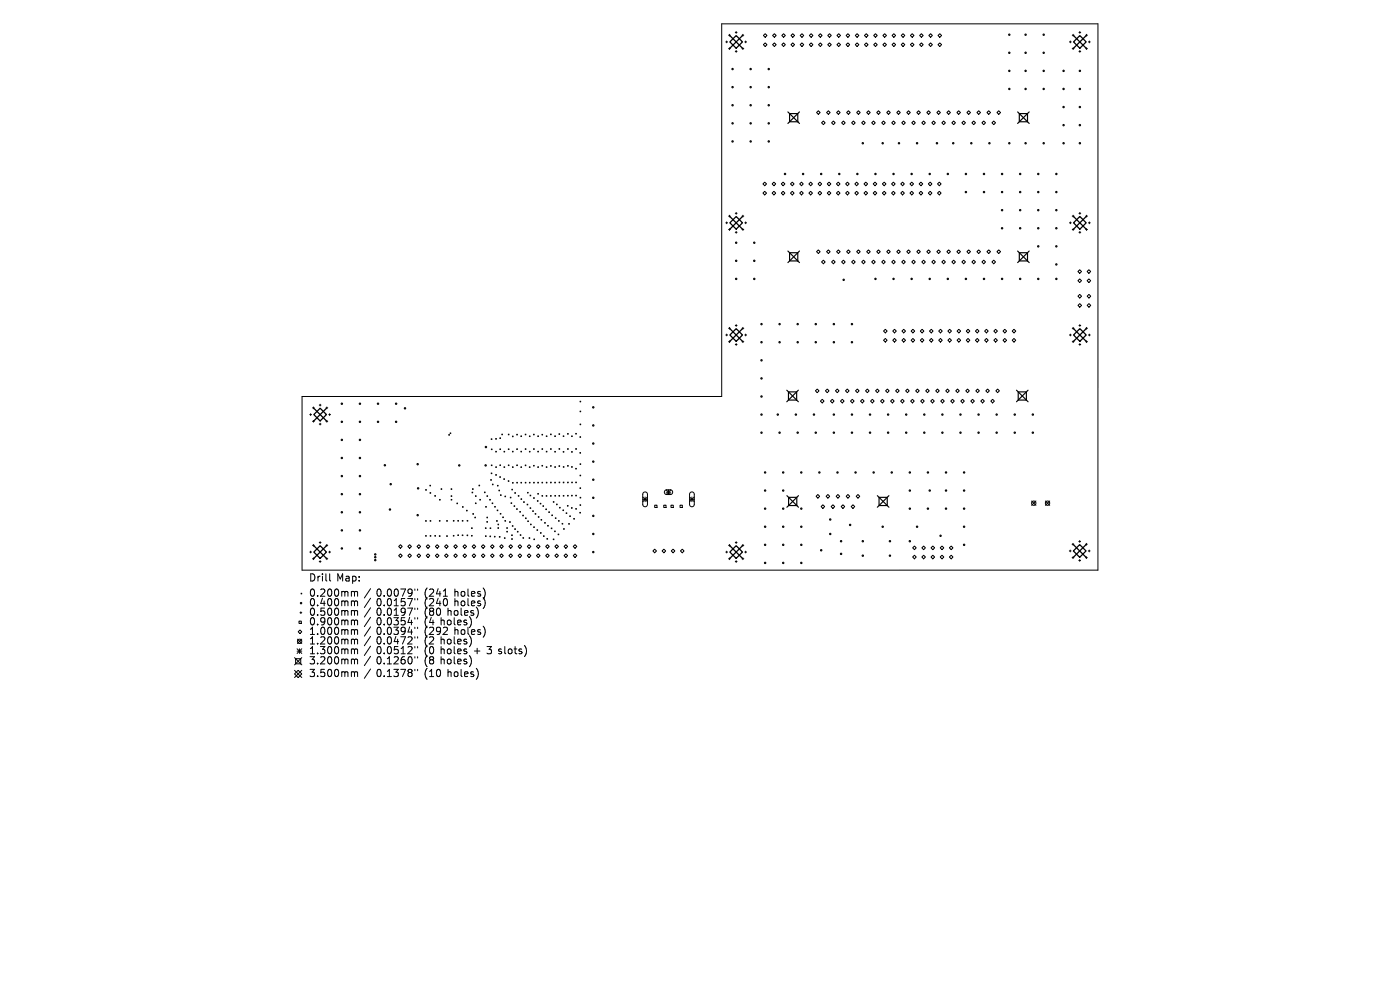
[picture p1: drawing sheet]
<svg xmlns="http://www.w3.org/2000/svg" width="297mm" height="210mm" viewBox="0 0 297 210" stroke-linecap="round" stroke-linejoin="round" font-family="sans-serif">
<defs><g id="words">
<g font-size="2.1">
<text x="65.6" y="123.7">Drill</text>
<text x="71.4" y="123.7">Map:</text>
<text x="65.6" y="126.9">0.200mm</text>
<text x="65.6" y="128.9">0.400mm</text>
<text x="65.6" y="130.9">0.500mm</text>
<text x="79.8" y="126.9">0.0079&quot;</text>
<text x="79.8" y="128.9">0.0157&quot;</text>
<text x="79.8" y="130.9">0.0197&quot;</text>
<text x="90" y="126.9">(241</text>
<text x="90" y="128.9">(240</text>
<text x="90" y="130.9">(80</text>
<text x="95" y="130.9">holes)</text>
<text x="96.4" y="126.9">holes)</text>
<text x="96.4" y="128.9">holes)</text>
<text x="65.6" y="133">0.900mm</text>
<text x="65.6" y="135">1.000mm</text>
<text x="65.6" y="137">1.200mm</text>
<text x="79.8" y="133">0.0354&quot;</text>
<text x="79.8" y="135">0.0394&quot;</text>
<text x="79.8" y="137">0.0472&quot;</text>
<text x="90" y="133">(4</text>
<text x="90" y="135">(292</text>
<text x="90" y="137">(2</text>
<text x="93.5" y="133">holes)</text>
<text x="93.5" y="137">holes)</text>
<text x="96.4" y="135">holes)</text>
<text x="65.6" y="139.1">1.300mm</text>
<text x="65.6" y="141.2">3.200mm</text>
<text x="65.6" y="143.9">3.500mm</text>
<text x="79.8" y="139.1">0.0512&quot;</text>
<text x="79.8" y="141.2">0.1260&quot;</text>
<text x="79.8" y="143.9">0.1378&quot;</text>
<text x="90" y="139.1">(0</text>
<text x="90" y="141.2">(8</text>
<text x="90" y="143.9">(10</text>
<text x="93.5" y="139.1">holes</text>
<text x="93.5" y="141.2">holes)</text>
<text x="95" y="143.9">holes)</text>
<text x="100.7" y="139.1">+</text>
<text x="103.6" y="139.1">3 slots)</text>
</g>
</g></defs>
<g fill="none" stroke="#000" stroke-width=".21">
<path d="M154 8.9h.4M154.2 8.7v.4M154.6 7.5h.3M154.6 10.3h.3M154.7 7.3v.4M154.7 10.1v.4M156 6.9h.4M156 10.9h.4M156.2 6.7v.4M156.2 10.7v.4M157.4 7.5h.4M157.4 10.3h.4"/>
<path d="M157.6 7.3v.4M157.6 10.1v.4M158 8.9h.4M158.2 8.7v.4M161.9 9.5l.4-.4 .4 .4-.4 .4zM162.3 7.1l.4 .4-.4 .4-.4-.4zM163.9 9.5l.4-.4 .4 .4-.4 .4zM164.3 7.1l.4 .4-.4 .4-.4-.4zM165.8 9.5l.4-.4 .4 .4-.4 .4zM166.2 7.1l.4 .4-.4 .4-.4-.4zM167.8 9.5l.4-.4 .4 .4-.4 .4zM168.2 7.1l.4 .4-.4 .4-.4-.4z"/>
<path d="M169.7 7.5l.4-.4 .4 .4-.4 .4zM169.7 9.5l.4-.4 .4 .4-.4 .4zM171.7 7.5l.4-.4 .4 .4-.4 .4zM171.7 9.5l.4-.4 .4 .4-.4 .4zM173.6 7.5l.4-.4 .4 .4-.4 .4zM173.6 9.5l.4-.4 .4 .4-.4 .4zM175.6 7.5l.4-.4 .4 .4-.4 .4zM175.6 9.5l.4-.4 .4 .4-.4 .4zM177.5 9.5l.4-.4 .4 .4-.4 .4zM177.9 7.1l.4 .4-.4 .4-.4-.4zM179.5 7.5l.4-.4 .4 .4-.4 .4zM179.5 9.5l.4-.4 .4 .4-.4 .4z"/>
<path d="M181.4 7.5l.4-.4 .4 .4-.4 .4zM181.4 9.5l.4-.4 .4 .4-.4 .4zM183.4 7.5l.4-.4 .4 .4-.4 .4zM183.4 9.5l.4-.4 .4 .4-.4 .4zM185.3 9.5l.4-.4 .4 .4-.4 .4zM185.7 7.1l.4 .4-.4 .4-.4-.4zM187.3 7.5l.4-.4 .4 .4-.4 .4zM187.3 9.5l.4-.4 .4 .4-.4 .4zM189.2 7.5l.4-.4 .4 .4-.4 .4zM189.2 9.5l.4-.4 .4 .4-.4 .4zM191.2 7.5l.4-.4 .4 .4-.4 .4zM191.2 9.5l.4-.4 .4 .4-.4 .4z"/>
<path d="M193.1 7.5l.4-.4 .4 .4-.4 .4zM193.1 9.5l.4-.4 .4 .4-.4 .4zM195.1 9.5l.4-.4 .4 .4-.4 .4zM195.5 7.1l.4 .4-.4 .4-.4-.4zM197 9.5l.4-.4 .4 .4-.4 .4zM197.4 7.1l.4 .4-.4 .4-.4-.4zM199 9.5l.4-.4 .4 .4-.4 .4zM199.4 7.1l.4 .4-.4 .4-.4-.4zM226.9 8.9h.4M227.1 8.7v.4M227.5 7.5h.4M227.5 10.3h.4"/>
<path d="M227.7 7.3v.4M227.7 10.1v.4M228.9 6.9h.4M228.9 10.9h.4M229.1 6.7v.4M229.1 10.7v.4M230.3 7.5h.4M230.3 10.3h.4M230.5 7.3v.4M230.5 10.1v.4M230.9 8.9h.4M231.1 8.7v.4"/>
<path d="M161.8 39l.4-.4 .4 .4-.4 .4zM163.8 39l.4-.4 .4 .4-.4 .4zM165.7 39l.4-.4 .4 .4-.4 .4zM167.7 39l.4-.4 .4 .4-.4 .4zM169.6 39l.4-.4 .4 .4-.4 .4zM171.6 39l.4-.4 .4 .4-.4 .4zM173.2 23.9l.4-.4 .4 .4-.4 .4zM173.5 39l.4-.4 .4 .4-.4 .4zM174.3 26.1l.4-.4 .4 .4-.4 .3zM175.4 23.9l.3-.4 .4 .4-.4 .4zM175.5 39l.4-.4 .4 .4-.4 .4zM176.4 26.1l.4-.4 .4 .4-.4 .3z"/>
<path d="M177.4 39l.4-.4 .4 .4-.4 .4zM177.9 23.5l.3 .4-.3 .4-.4-.4zM178.9 25.7l.4 .4-.4 .3-.4-.3zM179.8 38.6l.4 .4-.4 .4-.4-.4zM180 23.5l.4 .4-.4 .4-.4-.4zM181.1 25.7l.3 .4-.3 .3-.4-.3zM181.3 39l.4-.4 .4 .4-.4 .4zM182.1 23.5l.4 .4-.4 .4-.4-.4zM183.2 25.7l.4 .4-.4 .3-.4-.3zM183.3 39l.4-.4 .4 .4-.4 .4zM184.2 23.5l.4 .4-.4 .4-.3-.4zM185.2 39l.4-.4 .4 .4-.4 .4z"/>
<path d="M185.3 25.7l.4 .4-.4 .3-.4-.3zM186.4 23.5l.3 .4-.3 .4-.4-.4zM187.2 39l.4-.4 .4 .4-.4 .4zM187.4 25.7l.4 .4-.4 .3-.4-.3zM188.1 23.9l.4-.4 .4 .4-.4 .4zM189.1 39l.4-.4 .4 .4-.4 .4zM189.2 26.1l.4-.4 .3 .4-.3 .3zM190.2 23.9l.4-.4 .4 .4-.4 .4zM191.1 39l.4-.4 .4 .4-.4 .4zM191.3 26.1l.4-.4 .4 .4-.4 .3zM192.4 23.9l.3-.4 .4 .4-.4 .4zM193 39l.4-.4 .4 .4-.4 .4z"/>
<path d="M193.4 26.1l.4-.4 .4 .4-.4 .3zM194.9 23.5l.4 .4-.4 .4-.4-.4zM195 39l.4-.4 .4 .4-.4 .4zM195.9 25.7l.4 .4-.4 .3-.4-.3zM196.6 23.9l.4-.4 .4 .4-.4 .4zM196.9 39l.4-.4 .4 .4-.4 .4zM197.7 26.1l.4-.4 .3 .4-.3 .3zM198.7 23.9l.4-.4 .4 .4-.4 .4zM198.9 39l.4-.4 .4 .4-.4 .4zM199.8 26.1l.4-.4 .4 .4-.4 .3zM200.9 23.9l.3-.4 .4 .4-.4 .4zM201.9 26.1l.4-.4 .4 .4-.4 .3z"/>
<path d="M203.4 23.5l.4 .4-.4 .4-.4-.4zM204.1 26.1l.3-.4 .4 .4-.4 .3zM205.1 23.9l.4-.4 .4 .4-.4 .4zM206.2 26.1l.4-.4 .3 .4-.3 .3zM207.2 23.9l.4-.4 .4 .4-.4 .4zM208.3 26.1l.4-.4 .4 .4-.4 .3zM209.4 23.9l.4-.4 .3 .4-.3 .4zM210.8 25.7l.4 .4-.4 .3-.4-.3zM211.9 23.5l.4 .4-.4 .4-.4-.4zM154 47.3h.4M154.2 47.1v.4M154.6 45.8h.3"/>
<path d="M154.6 48.7h.3M154.8 45.7v.3M154.8 48.5v.4M156 45.3h.4M156 49.3h.4M156.2 45.1v.3M156.2 49.1v.4M157.4 45.8h.4M157.4 48.7h.4M157.6 45.7v.3M157.6 48.5v.4M158 47.3h.4"/>
<path d="M158.2 47.1v.4M162.2 40.6l.4 .4-.4 .3-.4-.3zM164.2 40.6l.4 .4-.4 .3-.4-.3zM166.1 40.6l.4 .4-.4 .3-.4-.3zM167.7 41l.4-.4 .4 .4-.4 .3zM170 40.6l.4 .4-.4 .3-.4-.3zM172 40.6l.4 .4-.4 .3-.4-.3zM173.2 53.4l.4-.4 .4 .4-.4 .4zM173.9 40.6l.4 .4-.4 .3-.4-.3zM174.3 55.6l.4-.4 .4 .4-.4 .4zM175.4 53.4l.3-.4 .4 .4-.4 .4zM175.9 40.6l.4 .4-.4 .3-.4-.3z"/>
<path d="M176.4 55.6l.4-.4 .4 .4-.4 .4zM177.5 53.4l.4-.4 .3 .4-.3 .4zM177.8 40.6l.4 .4-.4 .3-.4-.3zM178.9 55.2l.4 .4-.4 .4-.4-.4zM179.6 53.4l.4-.4 .4 .4-.4 .4zM179.8 40.6l.4 .4-.4 .3-.4-.3zM181.1 55.2l.3 .4-.3 .4-.4-.4zM181.3 41l.4-.4 .4 .4-.4 .3zM181.7 53.4l.4-.4 .4 .4-.4 .4zM183.2 55.2l.4 .4-.4 .4-.4-.4zM183.3 41l.4-.4 .4 .4-.4 .3zM183.9 53.4l.3-.4 .4 .4-.4 .4z"/>
<path d="M185.2 41l.4-.4 .4 .4-.4 .3zM185.3 55.2l.4 .4-.4 .4-.4-.4zM186 53.4l.4-.4 .3 .4-.3 .4zM187.4 55.2l.4 .4-.4 .4-.4-.4zM187.6 40.6l.4 .4-.4 .3-.4-.3zM188.1 53.4l.4-.4 .4 .4-.4 .4zM189.1 41l.4-.4 .4 .4-.4 .3zM189.2 55.6l.4-.4 .3 .4-.3 .4zM190.2 53.4l.4-.4 .4 .4-.4 .4zM191.1 41l.4-.4 .4 .4-.4 .3zM191.3 55.6l.4-.4 .4 .4-.4 .4zM192.4 53.4l.3-.4 .4 .4-.4 .4z"/>
<path d="M193 41l.4-.4 .4 .4-.4 .3zM193.4 55.6l.4-.4 .4 .4-.4 .4zM194.5 53.4l.4-.4 .4 .4-.4 .4zM195 41l.4-.4 .4 .4-.4 .3zM195.9 55.2l.4 .4-.4 .4-.4-.4zM196.6 53.4l.4-.4 .4 .4-.4 .4zM197.3 40.6l.4 .4-.4 .3-.4-.3zM197.7 55.6l.4-.4 .3 .4-.3 .4zM198.7 53.4l.4-.4 .4 .4-.4 .4zM198.9 41l.4-.4 .4 .4-.4 .3zM199.8 55.6l.4-.4 .4 .4-.4 .4zM200.9 53.4l.3-.4 .4 .4-.4 .4z"/>
<path d="M201.9 55.6l.4-.4 .4 .4-.4 .4zM203.4 53l.4 .4-.4 .4-.4-.4zM204.1 55.6l.3-.4 .4 .4-.4 .4zM205.1 53.4l.4-.4 .4 .4-.4 .4zM206.2 55.6l.4-.4 .3 .4-.3 .4zM207.2 53.4l.4-.4 .4 .4-.4 .4zM208.3 55.6l.4-.4 .4 .4-.4 .4zM209.4 53.4l.4-.4 .3 .4-.3 .4zM210.8 55.2l.4 .4-.4 .4-.4-.4zM211.5 53.4l.4-.4 .4 .4-.4 .4zM226.9 47.3h.4M227.1 47.1v.4"/>
<path d="M227.5 45.8h.4M227.5 48.7h.4M227.7 45.7v.3M227.7 48.5v.4M228.7 57.6l.4-.4 .3 .4-.3 .4zM228.7 59.5l.4-.3 .3 .3-.3 .4zM228.9 45.3h.4M228.9 49.3h.4M229.1 45.1v.3M229.1 49.1v.4M230.3 45.8h.4M230.3 48.7h.4"/>
<path d="M230.5 45.7v.3M230.5 48.5v.4M230.6 57.6l.4-.4 .4 .4-.4 .4zM230.6 59.5l.4-.3 .4 .3-.4 .4zM230.9 47.3h.4M231.1 47.1v.4M154 71.1h.4M154.2 70.9v.4M154.6 69.6h.3M154.6 72.5h.3M154.8 69.4v.4M154.8 72.3v.4"/>
<path d="M156 69h.4M156 73.1h.4M156.2 68.9v.3M156.2 72.9v.4M157.4 69.6h.4M157.4 72.5h.4M157.6 69.4v.4M157.6 72.3v.4M158 71.1h.4M158.2 70.9v.4M187.4 72.2l.4-.4 .4 .4-.4 .4zM187.8 69.8l.4 .4-.4 .4-.4-.4z"/>
<path d="M189.4 72.2l.4-.4 .4 .4-.4 .4zM189.8 69.8l.4 .4-.4 .4-.4-.4zM191.3 72.2l.4-.4 .4 .4-.4 .4zM191.7 69.8l.4 .4-.4 .4-.4-.4zM193.3 72.2l.4-.4 .4 .4-.4 .4zM193.7 69.8l.4 .4-.4 .4-.4-.4zM195.2 72.2l.4-.4 .4 .4-.4 .4zM195.6 69.8l.4 .4-.4 .4-.4-.4zM197.2 70.2l.4-.4 .4 .4-.4 .4zM197.2 72.2l.4-.4 .4 .4-.4 .4zM199.1 70.2l.4-.4 .4 .4-.4 .4zM199.1 72.2l.4-.4 .4 .4-.4 .4z"/>
<path d="M201.1 70.2l.4-.4 .3 .4-.3 .4zM201.1 72.2l.4-.4 .3 .4-.3 .4zM203 70.2l.4-.4 .4 .4-.4 .4zM203 72.2l.4-.4 .4 .4-.4 .4zM205 72.2l.4-.4 .3 .4-.3 .4zM205.4 69.8l.3 .4-.3 .4-.4-.4zM206.9 70.2l.4-.4 .4 .4-.4 .4zM206.9 72.2l.4-.4 .4 .4-.4 .4zM208.9 70.2l.4-.4 .3 .4-.3 .4zM208.9 72.2l.4-.4 .3 .4-.3 .4zM210.8 70.2l.4-.4 .4 .4-.4 .4zM210.8 72.2l.4-.4 .4 .4-.4 .4z"/>
<path d="M213.2 69.8l.3 .4-.3 .4-.4-.4zM213.2 71.8l.3 .4-.3 .4-.4-.4zM214.7 70.2l.4-.4 .4 .4-.4 .4zM214.7 72.2l.4-.4 .4 .4-.4 .4zM226.9 71.1h.4M227.1 70.9v.4M227.5 69.6h.4M227.5 72.5h.4M227.7 69.4v.4M227.7 72.3v.4M228.7 64.8l.4-.4 .3 .4-.3 .4zM228.9 69h.4"/>
<path d="M228.9 73.1h.4M229.1 62.5l.3 .3-.3 .4-.4-.4zM229.1 68.9v.3M229.1 72.9v.4M230.3 69.6h.4M230.3 72.5h.4M230.5 69.4v.4M230.5 72.3v.4M230.6 62.8l.4-.3 .4 .3-.4 .4zM230.6 64.8l.4-.4 .4 .4-.4 .4zM230.9 71.1h.4M231.1 70.9v.4"/>
<path d="M64.1 84.1h89v-79h79.8v115.8h-168.8zM65.7 87.9h.4M65.9 87.8v.3M66.3 86.5h.4M66.3 89.4h.4M66.5 86.3v.4M66.5 89.2v.4M67.7 85.9h.4M67.7 90h.4M67.9 85.7v.4M67.9 89.8v.4M69.1 86.5h.4"/>
<path d="M69.1 89.4h.4M69.3 86.3v.4M69.3 89.2v.4M69.7 87.9h.4M69.9 87.8v.3M95.2 92.2l.2 .1M95.4 92.2l-.2 .1M95.5 91.8l.1 .2M95.6 91.8l-.1 .2M104.2 93.1l.2 .1M104.2 98.6l.2 .2M104.2 95.2l.2 .2"/>
<path d="M104.4 93.1l-.2 .1M104.4 98.6l-.2 .2M104.4 95.2l-.2 .2M105.2 93l.1 .2M105.2 95.7l.1 .2M105.2 99l.1 .2M105.3 95.7l-.1 .2M105.3 93l-.1 .2M105.3 99l-.1 .2M106 92.9l.2 .1M106 98.6l.2 .2M106 95.2l.2 .2"/>
<path d="M106.2 92.9l-.2 .1M106.2 98.6l-.2 .2M106.2 95.2l-.2 .2M106.5 92.1l.1 .1M106.6 92.1l-.1 .1M106.9 95.7l.2 .2M106.9 99l.2 .2M107.1 95.7l-.2 .2M107.1 99l-.2 .2M107.8 92.1l.2 .1M107.8 95.2l.2 .2M107.8 98.6l.2 .2"/>
<path d="M108 92.1l-.2 .1M108 95.2l-.2 .2M108 98.6l-.2 .2M108.7 92.5l.2 .2M108.7 95.7l.2 .2M108.7 99l.2 .2M108.9 92.5l-.2 .2M108.9 95.7l-.2 .2M108.9 99l-.2 .2M109.6 92.1l.2 .2M109.6 95.2l.2 .2M109.6 98.6l.2 .2"/>
<path d="M109.8 95.2l-.2 .2M109.8 92.1l-.2 .2M109.8 98.6l-.2 .2M110.5 92.5l.2 .1M110.5 95.7l.2 .2M110.5 99l.2 .2M110.7 92.5l-.2 .1M110.7 95.7l-.2 .2M110.7 99l-.2 .2M111.4 92.1l.2 .1M111.4 98.6l.2 .2M111.4 95.2l.2 .1"/>
<path d="M111.6 92.1l-.2 .1M111.6 98.6l-.2 .2M111.6 95.2l-.2 .1M112.3 99l.1 .2M112.3 92.5l.1 .1M112.3 95.7l.1 .2M112.4 99l-.1 .2M112.4 92.5l-.1 .1M112.4 95.7l-.1 .2M113.2 92.1l.1 .2M113.2 98.7l.1 .2M113.2 95.2l.1 .1"/>
<path d="M113.3 92.1l-.1 .2M113.3 98.7l-.1 .2M113.3 95.2l-.1 .1M114.1 92.5l.1 .1M114.1 95.7l.1 .2M114.1 99l.1 .2M114.2 92.5l-.1 .1M114.2 95.7l-.1 .2M114.2 99l-.1 .2M115 98.7l.1 .2M115 92.1l.1 .2M115 95.2l.1 .1"/>
<path d="M115.1 98.7l-.1 .2M115.1 92.1l-.1 .2M115.1 95.2l-.1 .1M115.9 99l.1 .2M115.9 92.5l.1 .1M115.9 95.7l.1 .2M116 99l-.1 .2M116 92.5l-.1 .1M116 95.7l-.1 .2M116.8 98.8l.1 .1M116.8 92.1l.1 .1M116.8 95.2l.1 .1"/>
<path d="M116.9 95.2l-.1 .1M116.9 92.1l-.1 .1M116.9 98.8l-.1 .1M117.7 92.5l.1 .1M117.7 95.7l.1 .2M117.7 99l.1 .1M117.8 92.5l-.1 .1M117.8 95.7l-.1 .2M117.8 99l-.1 .1M118.6 98.8l.1 .1M118.6 92l.1 .2M118.6 95.2l.1 .1"/>
<path d="M118.7 92l-.1 .2M118.7 98.8l-.1 .1M118.7 95.2l-.1 .1M119.5 92.5l.1 .1M119.5 95.8l.1 .1M119.5 99l.1 .1M119.6 92.5l-.1 .1M119.6 95.8l-.1 .1M119.6 99l-.1 .1M120.4 98.7l.2 .2M120.4 92l.2 .1M120.4 95.2l.2 .1"/>
<path d="M120.6 92l-.2 .1M120.6 95.2l-.2 .1M120.6 98.7l-.2 .2M121.3 92.5l.1 .1M121.3 95.8l.1 .1M121.3 99l.1 .1M121.4 99l-.1 .1M121.4 92.5l-.1 .1M121.4 95.8l-.1 .1M122.1 91.9l.2 .2M122.1 99.3l.2 .2M122.1 95.2l.2 .1"/>
<path d="M122.3 91.9l-.2 .2M122.3 99.3l-.2 .2M122.3 95.2l-.2 .1M123 96l.2 .1M123 92.6l.2 .2M123 85.1l.2 .2M123 87.2l.2 .2M123 90l.2 .1M123 98.4l.2 .1M123.2 96l-.2 .1M123.2 92.6l-.2 .2M123.2 90l-.2 .1"/>
<path d="M123.2 85.1l-.2 .2M123.2 87.2l-.2 .2M123.2 98.4l-.2 .1M173.4 82.5l.4 .4-.4 .4-.4-.4zM174.1 85.1l.3-.4 .4 .4-.4 .4zM175.1 82.9l.4-.4 .4 .4-.4 .4zM176.2 85.1l.4-.4 .3 .4-.3 .4zM177.2 82.9l.4-.4 .4 .4-.4 .4zM178.3 85.1l.4-.4 .4 .4-.4 .4zM179.4 82.9l.3-.4 .4 .4-.4 .4zM180.8 84.7l.4 .4-.4 .4-.4-.4zM181.9 82.5l.4 .4-.4 .4-.4-.4z"/>
<path d="M182.6 85.1l.3-.4 .4 .4-.4 .4zM183.6 82.9l.4-.4 .4 .4-.4 .4zM184.7 85.1l.4-.4 .3 .4-.3 .4zM185.7 82.9l.4-.4 .4 .4-.4 .4zM186.8 85.1l.4-.4 .4 .4-.4 .4zM187.9 82.9l.4-.4 .3 .4-.3 .4zM189.3 84.7l.4 .4-.4 .4-.4-.4zM190 82.9l.4-.4 .4 .4-.4 .4zM191.1 85.1l.3-.4 .4 .4-.4 .4zM192.1 82.9l.4-.4 .4 .4-.4 .4zM193.2 85.1l.4-.4 .4 .4-.4 .4zM194.2 82.9l.4-.4 .4 .4-.4 .4z"/>
<path d="M195.3 85.1l.4-.4 .4 .4-.4 .4zM196.8 82.5l.3 .4-.3 .4-.4-.4zM197.8 84.7l.4 .4-.4 .4-.4-.4zM198.5 82.9l.4-.4 .4 .4-.4 .4zM199.6 85.1l.3-.4 .4 .4-.4 .4zM200.6 82.9l.4-.4 .4 .4-.4 .4zM201.7 85.1l.4-.4 .4 .4-.4 .4zM202.8 82.9l.3-.4 .4 .4-.4 .4zM203.8 85.1l.4-.4 .4 .4-.4 .4zM205.3 82.5l.3 .4-.3 .4-.4-.4zM206.3 84.7l.4 .4-.4 .4-.4-.4zM207.4 82.5l.4 .4-.4 .4-.4-.4z"/>
<path d="M208.4 84.7l.4 .4-.4 .4-.3-.4zM209.5 82.5l.4 .4-.4 .4-.4-.4zM210.6 84.7l.4 .4-.4 .4-.4-.4zM211.6 82.5l.4 .4-.4 .4-.3-.4zM65.7 117.1h.4M65.9 116.9v.4M66.3 115.7h.4M66.3 118.5h.4M66.5 115.5v.4M66.5 118.3v.4M67.7 115.1h.4M67.7 119.1h.4"/>
<path d="M67.9 114.9v.4M67.9 118.9v.4M69.1 115.7h.4M69.1 118.5h.4M69.3 115.5v.4M69.3 118.3v.4M69.7 117.1h.4M69.9 116.9v.4M84.6 115.9l.4-.4 .3 .4-.3 .4zM84.6 117.9l.4-.4 .3 .4-.3 .4zM86.9 115.5l.4 .4-.4 .4-.4-.4zM86.9 117.5l.4 .4-.4 .4-.4-.4z"/>
<path d="M88.5 117.9l.3-.4 .4 .4-.4 .4zM88.8 115.5l.4 .4-.4 .4-.3-.4zM90.3 110.4l.1 .2M90.3 113.6l.1 .2M90.3 103.8l.2 .2M90.4 117.9l.4-.4 .4 .4-.4 .4zM90.4 110.4l-.1 .2M90.4 113.6l-.1 .2M90.5 103.8l-.2 .2M90.8 115.5l.4 .4-.4 .4-.4-.4zM91.2 102.9l.2 .2M91.2 104.5l.2 .1"/>
<path d="M91.2 110.4l.2 .2M91.3 113.6l.1 .2M91.4 102.9l-.2 .2M91.4 104.5l-.2 .1M91.4 110.4l-.2 .2M91.4 113.6l-.1 .2M92.2 105.1l.2 .2M92.2 113.6l.2 .1M92.4 117.9l.3-.4 .4 .4-.4 .4zM92.4 105.1l-.2 .2M92.4 113.6l-.2 .1M92.7 115.5l.4 .4-.4 .4-.3-.4z"/>
<path d="M93.2 113.6l.1 .2M93.2 110.4l.2 .2M93.2 105.9l.2 .2M93.3 113.6l-.1 .2M93.4 110.4l-.2 .2M93.4 105.9l-.2 .2M93.6 103.7l.1 .1M93.7 103.7l-.1 .1M94.3 117.9l.4-.4 .4 .4-.4 .4zM94.7 115.5l.4 .4-.4 .4-.4-.4zM94.8 113.6l.1 .2M94.8 110.4l.1 .2"/>
<path d="M94.9 113.6l-.1 .2M94.9 110.4l-.1 .2M95.7 103.7l.1 .1M95.7 105.2l.1 .1M95.7 105.9l.2 .2M95.8 103.7l-.1 .1M95.8 105.2l-.1 .1M95.9 105.9l-.2 .2M96.2 113.6l.1 .1M96.2 110.4l.1 .2M96.3 115.9l.3-.4 .4 .4-.4 .4zM96.3 117.9l.3-.4 .4 .4-.4 .4z"/>
<path d="M96.3 113.6l-.1 .1M96.3 110.4l-.1 .2M96.9 106.7l.2 .2M97.1 106.7l-.2 .2M97.1 110.4l.2 .2M97.1 113.5l.2 .1M97.3 110.4l-.2 .2M97.3 113.5l-.2 .1M98.1 113.5l.1 .1M98.1 110.4l.1 .2M98.1 107.5l.2 .1M98.2 113.5l-.1 .1"/>
<path d="M98.2 115.9l.4-.4 .4 .4-.4 .4zM98.2 117.9l.4-.4 .4 .4-.4 .4zM98.2 110.4l-.1 .2M98.3 107.5l-.2 .1M99 108.2l.1 .2M99.1 113.5l.1 .1M99.1 110.4l.1 .1M99.1 108.2l-.1 .2M99.2 113.5l-.1 .1M99.2 110.4l-.1 .1M100 113.6l.2 .1M100 112l.2 .1"/>
<path d="M100.1 104.4l.2 .2M100.2 115.9l.3-.4 .4 .4-.4 .4zM100.2 117.9l.3-.4 .4 .4-.4 .4zM100.2 113.6l-.2 .1M100.2 112l-.2 .1M100.2 103.7l.2 .1M100.3 104.4l-.2 .2M100.3 108.9l.2 .2M100.4 103.7l-.2 .1M100.5 108.9l-.2 .2M100.7 109.7l.2 .2M100.8 106.7l.2 .1"/>
<path d="M100.9 105.2l.1 .1M100.9 109.7l-.2 .2M101 106.7l-.2 .1M101 105.2l-.1 .1M101.6 102.9l.2 .2M101.8 102.9l-.2 .2M101.8 105.9l.1 .2M101.9 105.9l-.1 .2M102.1 115.9l.4-.4 .4 .4-.4 .4zM102.1 117.9l.4-.4 .4 .4-.4 .4zM102.8 104.4l.1 .1M102.9 104.4l-.1 .1"/>
<path d="M103 112l.1 .1M103 113.7l.1 .1M103 107.4l.2 .2M103.1 112l-.1 .1M103.1 113.7l-.1 .1M103.2 107.4l-.2 .2M103.3 110.6l.1 .2M103.3 109.7l.1 .2M103.3 105.2l.2 .1M103.4 110.6l-.1 .2M103.4 109.7l-.1 .2M103.5 105.2l-.2 .1"/>
<path d="M103.9 105.9l.1 .2M103.9 113.7l.2 .2M104 112l.1 .1M104 105.9l-.1 .2M104.1 117.9l.3-.4 .4 .4-.4 .4zM104.1 113.7l-.2 .2M104.1 101.7l.1 .2M104.1 112l-.1 .1M104.2 100.3l.2 .2M104.2 101.7l-.1 .2M104.4 100.3l-.2 .2M104.4 106.7l.2 .1"/>
<path d="M104.4 115.5l.4 .4-.4 .4-.3-.4zM104.5 102.7l.1 .1M104.6 106.7l-.2 .1M104.6 102.7l-.1 .1M104.9 113.8l.1 .1M104.9 107.4l.2 .2M105 113.8l-.1 .1M105.1 107.4l-.2 .2M105.2 100.7l.1 .1M105.3 100.7l-.1 .1M105.3 110.4l.2 .2M105.5 108.2l.1 .1"/>
<path d="M105.5 110.4l-.2 .2M105.5 102.9l.2 .2M105.6 108.2l-.1 .1M105.6 111.9l.2 .2M105.6 111.2l.2 .1M105.7 102.9l-.2 .2M105.8 111.9l-.2 .2M105.8 111.2l-.2 .1M105.8 104l.2 .1M105.9 113.8l.2 .2M106 104l-.2 .1M106 115.9l.4-.4 .4 .4-.4 .4z"/>
<path d="M106 117.9l.4-.4 .4 .4-.4 .4zM106 101.1l.2 .2M106.1 113.8l-.2 .2M106.1 108.9l.2 .2M106.2 105l.1 .1M106.2 101.1l-.2 .2M106.3 108.9l-.2 .2M106.3 105l-.1 .1M106.6 109.7l.2 .1M106.8 109.7l-.2 .1M106.9 101.6l.1 .1M107 114.1l.1 .1"/>
<path d="M107 101.6l-.1 .1M107.1 105.2l.2 .2M107.1 110.4l.2 .2M107.1 114.1l-.1 .1M107.3 105.2l-.2 .2M107.3 110.4l-.2 .2M107.5 111.9l.2 .2M107.5 112.7l.2 .2M107.7 111.9l-.2 .2M107.7 112.7l-.2 .2M107.8 102l.2 .1M108 115.9l.3-.4 .4 .4-.4 .4z"/>
<path d="M108 117.9l.3-.4 .4 .4-.4 .4zM108 102l-.2 .1M108.1 110.7l.2 .1M108.2 105.5l.2 .1M108.3 110.7l-.2 .1M108.4 105.5l-.2 .1M108.4 106.7l.2 .1M108.5 113.5l.2 .1M108.5 114.3l.2 .1M108.6 106.7l-.2 .1M108.6 103.8l.1 .1M108.7 111.5l.1 .1"/>
<path d="M108.7 113.5l-.2 .1M108.7 114.3l-.2 .1M108.7 102.3l.2 .2M108.7 103.8l-.1 .1M108.8 111.5l-.1 .1M108.9 102.3l-.2 .2M109 107.3l.2 .1M109.2 112.2l.1 .1M109.2 107.3l-.2 .1M109.2 104.5l.2 .2M109.3 112.2l-.1 .1M109.4 104.5l-.2 .2"/>
<path d="M109.6 107.9l.1 .2M109.6 102.3l.2 .2M109.7 107.9l-.1 .2M109.7 112.7l.2 .2M109.8 102.3l-.2 .2M109.9 112.7l-.2 .2M109.9 115.9l.4-.4 .4 .4-.4 .4zM109.9 117.9l.4-.4 .4 .4-.4 .4zM109.9 105.1l.2 .2M110.1 105.1l-.2 .2M110.3 108.5l.1 .1M110.4 113.4l.1 .2"/>
<path d="M110.4 108.5l-.1 .1M110.5 113.4l-.1 .2M110.5 102.3l.2 .2M110.5 105.8l.2 .2M110.7 102.3l-.2 .2M110.7 105.8l-.2 .2M110.9 109.3l.1 .1M110.9 114l.2 .2M111 109.3l-.1 .1M111.1 106.4l.1 .2M111.1 114l-.2 .2M111.2 106.4l-.1 .2"/>
<path d="M111.4 102.3l.2 .2M111.5 109.9l.1 .1M111.6 102.3l-.2 .2M111.6 109.9l-.1 .1M111.8 107l.2 .1M111.9 117.9l.3-.4 .4 .4-.4 .4zM111.9 104.4l.2 .2M112 110.5l.1 .2M112 107l-.2 .1M112.1 104.4l-.2 .2M112.1 110.5l-.1 .2M112.2 115.5l.4 .4-.4 .4-.3-.4z"/>
<path d="M112.2 114.1l.2 .1M112.3 102.3l.1 .2M112.4 114.1l-.2 .1M112.4 105l.2 .2M112.4 107.7l.2 .2M112.4 102.3l-.1 .2M112.5 111.2l.2 .1M112.6 105l-.2 .2M112.6 107.7l-.2 .2M112.7 111.2l-.2 .1M113 108.3l.2 .2M113.2 108.3l-.2 .2"/>
<path d="M113.2 102.3l.1 .2M113.2 105.6l.1 .1M113.2 111.8l.2 .1M113.3 114.3l.1 .2M113.3 105.6l-.1 .1M113.3 102.3l-.1 .2M113.4 111.8l-.2 .1M113.4 114.3l-.1 .2M113.5 108.9l.2 .2M113.7 108.9l-.2 .2M113.8 117.9l.4-.4 .4 .4-.4 .4zM113.9 112.4l.2 .1"/>
<path d="M114 106.2l.1 .1M114.1 112.4l-.2 .1M114.1 102.3l.1 .2M114.1 104.7l.1 .1M114.1 106.2l-.1 .1M114.2 109.6l.1 .1M114.2 115.5l.4 .4-.4 .4-.4-.4zM114.2 104.7l-.1 .1M114.2 102.3l-.1 .2M114.3 109.6l-.1 .1M114.6 106.8l.2 .1M114.6 113l.2 .1"/>
<path d="M114.8 106.8l-.2 .1M114.8 110.2l.1 .1M114.8 113l-.2 .1M114.9 110.2l-.1 .1M115 102.3l.1 .1M115 105.1l.1 .2M115.1 102.3l-.1 .1M115.1 105.1l-.1 .2M115.2 107.3l.1 .1M115.3 113.7l.1 .1M115.3 107.3l-.1 .1M115.4 113.7l-.1 .1"/>
<path d="M115.5 110.8l.2 .2M115.7 110.8l-.2 .2M115.8 117.9l.3-.4 .4 .4-.4 .4zM115.8 108l.1 .1M115.9 105.1l.1 .2M115.9 102.3l.1 .1M115.9 108l-.1 .1M116 105.1l-.1 .2M116 114.2l.2 .2M116 102.3l-.1 .1M116.1 115.5l.4 .4-.4 .4-.3-.4zM116.2 111.5l.1 .1"/>
<path d="M116.2 114.2l-.2 .2M116.3 111.5l-.1 .1M116.4 108.6l.2 .1M116.6 108.6l-.2 .1M116.8 105.1l.1 .2M116.8 102.3l.1 .1M116.9 112l.2 .2M116.9 105.1l-.1 .2M116.9 102.3l-.1 .1M117.1 109.2l.1 .2M117.1 112l-.2 .2M117.2 109.2l-.1 .2"/>
<path d="M117.4 114.3l.1 .2M117.4 106.4l.1 .2M117.5 114.3l-.1 .2M117.5 106.4l-.1 .2M117.6 112.6l.2 .2M117.7 102.3l.1 .1M117.7 117.9l.4-.4 .4 .4-.4 .4zM117.7 105.1l.2 .1M117.8 112.6l-.2 .2M117.8 109.8l.2 .2M117.8 102.3l-.1 .1M117.9 105.1l-.2 .1"/>
<path d="M118 109.8l-.2 .2M118.1 106.9l.1 .2M118.1 115.5l.4 .4-.4 .4-.4-.4zM118.2 106.9l-.1 .2M118.4 113.3l.2 .1M118.5 110.4l.1 .2M118.6 113.3l-.2 .1M118.6 105.1l.1 .1M118.6 102.3l.2 .1M118.6 110.4l-.1 .2M118.7 107.6l.1 .2M118.7 105.1l-.1 .1"/>
<path d="M118.8 102.3l-.2 .1M118.8 107.6l-.1 .2M119.2 111l.2 .2M119.4 111l-.2 .2M119.4 108.2l.2 .1M119.5 105.1l.1 .1M119.5 102.3l.1 .1M119.6 112.1l.1 .2M119.6 108.2l-.2 .1M119.6 102.3l-.1 .1M119.6 105.1l-.1 .1M119.7 117.9l.3-.4 .4 .4-.4 .4z"/>
<path d="M119.7 112.1l-.1 .2M120 115.5l.4 .4-.4 .4-.3-.4zM120.1 108.8l.2 .1M120.3 108.8l-.2 .1M120.4 107.2l.1 .2M120.4 105.1l.1 .1M120.4 102.3l.2 .1M120.5 107.2l-.1 .2M120.5 105.1l-.1 .1M120.6 102.3l-.2 .1M120.6 111.1l.2 .1M120.8 111.1l-.2 .1"/>
<path d="M120.9 109.4l.1 .2M121 109.4l-.1 .2M121.2 107.7l.2 .1M121.2 105.1l.2 .1M121.3 102.3l.1 .1M121.4 107.7l-.2 .1M121.4 105.1l-.2 .1M121.4 102.3l-.1 .1M121.7 110l.2 .1M121.9 110l-.2 .1M122 115.5l.4 .4-.4 .4-.4-.4zM122 117.5l.4 .4-.4 .4-.4-.4z"/>
<path d="M122.1 102.3l.2 .1M122.1 105l.2 .2M122.1 107.9l.2 .1M122.3 102.3l-.2 .1M122.3 105l-.2 .2M122.3 107.9l-.2 .1M123 108.7l.2 .1M123 103.5l.2 .1M123 100.8l.2 .1M123 107.1l.2 .1M123.1 105.5l.1 .1M123.2 108.7l-.2 .1"/>
<path d="M123.2 103.5l-.2 .1M123.2 100.8l-.2 .1M123.2 107.1l-.2 .1M123.2 105.5l-.1 .1M136.4 105.4l1 1M136.4 105.9h1M136.5 104.5l.5-.1 .3 .4v2.3l-.4 .4-.3-.1-.2-.3v-2.3zM136.9 105.4v1M137.4 105.4l-1 1M138.5 116.9l.4-.4 .4 .4-.4 .4zM138.9 107.2h.5v.5h-.5zM140.5 116.9l.3-.4 .4 .4-.4 .4z"/>
<path d="M140.8 107.2h.5v.5h-.5zM141.1 104.1l.3-.2h.9l.3 .3 .1 .3-.4 .4h-1l-.3-.4zM141.3 103.9l1 1M141.3 104.4h1M141.8 103.9v1M142.3 103.9l-1 1M142.3 107.2h.5v.5h-.5zM142.4 116.9l.4-.4 .4 .4-.4 .4zM144.3 107.2h.5v.5h-.5zM144.4 116.9l.3-.4 .4 .4-.4 .4zM146.3 105.9h1M146.3 105.4l1 1"/>
<path d="M146.4 104.5l.6-.1 .3 .4v2.3l-.4 .4-.4-.1-.2-.3v-2.3zM146.8 105.4v1M147.3 105.4l-1 1M154 117.1h.4M154.2 116.9v.4M154.6 115.7h.3M154.6 118.5h.3M154.7 115.5v.4M154.7 118.3v.4M156 115.1h.4M156 119.1h.4M156.2 114.9v.4"/>
<path d="M156.2 118.9v.4M157.4 115.7h.4M157.4 118.5h.4M157.6 115.5v.4M157.6 118.3v.4M158 117.1h.4M158.2 116.9v.4M173.1 105.3l.4-.4 .4 .4-.4 .4zM174.6 107.1l.4 .4-.4 .3-.4-.3zM175.2 105.3l.4-.4 .4 .4-.4 .4zM176.3 107.5l.4-.4 .4 .4-.4 .3zM177.4 105.3l.4-.4 .3 .4-.3 .4z"/>
<path d="M178.4 107.5l.4-.4 .4 .4-.4 .3zM179.5 105.3l.4-.4 .4 .4-.4 .4zM180.6 107.5l.3-.4 .4 .4-.4 .3zM181.6 105.3l.4-.4 .4 .4-.4 .4zM193.6 116.2l.4-.4 .4 .4-.4 .4zM193.6 118.2l.4-.4 .4 .4-.4 .3zM195.6 116.2l.3-.4 .4 .4-.4 .4zM195.6 118.2l.3-.4 .4 .4-.4 .3zM197.5 118.2l.4-.4 .4 .4-.4 .3zM197.9 115.8l.4 .4-.4 .4-.4-.4zM199.5 116.2l.3-.4 .4 .4-.4 .4zM199.5 118.2l.3-.4 .4 .4-.4 .3z"/>
<path d="M201.4 116.2l.4-.4 .4 .4-.4 .4zM201.4 118.2l.4-.4 .4 .4-.4 .3zM218.8 106.3l1 .9M219.8 106.3l-1 .9M221.8 106.3l.9 .9M222.7 106.3l-.9 .9M226.8 116.9h.4M227 116.7v.4M227.4 115.4h.4M227.4 118.3h.4M227.6 115.3v.3M227.6 118.1v.4"/>
<path d="M228.9 114.9h.3M228.9 118.9h.3M229.1 114.7v.3M229.1 118.7v.4M230.3 115.4h.4M230.3 118.3h.4M230.5 115.3v.3M230.5 118.1v.4M230.9 116.9h.4M231.1 116.7v.4M62.5 139.5l1.5 1.5M62.7 139.7h1.1v1.1h-1.1z"/>
<path d="M63 137.6l1 1M63 138.1h1M63.1 135.6l.9 .9M63.3 134l.3-.4 .4 .4-.4 .4zM63.4 131.8h.5v.4h-.5zM63.5 137.6v1M63.6 130h.4M63.8 129.8v.4M63.9 125.8l.1 .2M64 125.8l-.1 .2M64 135.6l-.9 .9M64 137.6l-1 1"/>
<path d="M64 139.5l-1.5 1.5M69.9 121.7v1.3l.3 .3M75 125.5l.2 .2M75 127.5l.2 .2M75 129.5l.2 .2M75 131.5l.2 .3M75 133.6l.2 .2M75 135.6l.2 .2M75 137.7l.2 .2M75 139.8l.2 .2M75.2 125.7v.8M75.2 127.7v.8"/>
<path d="M75.2 129.7v.8M75.2 131.8v.8M75.2 133.8v.8M75.2 135.8v.8M75.2 137.9v.8M75.2 125.7l.2-.2h.4l.1 1M75.2 127.7l.2-.2 .4 .1 .1 .9M75.2 129.7l.2-.2 .4 .1 .1 .9M75.2 131.8l.2-.3 .4 .1 .1 1M75.2 133.8l.2-.2h.4l.1 1M75.2 135.8l.2-.2 .4 .1 .1 .9M75.2 137.9l.2-.2h.4l.1 1"/>
<path d="M78.6 124.9l-1.3 1.9M78.6 126.9l-1.3 2M78.6 128.9l-1.3 2M78.6 131l-1.3 1.9M78.6 133l-1.3 2M78.6 135l-1.3 2M78.6 137.1l-1.3 2M78.6 139.2l-1.3 2M88 124.9v.3M88 127v.3M88 129v.3M88 131v.3"/>
<path d="M88 133v.3M88 135.1v.3M88 137.2v.2M88 139.3v.3M88.6 124.9v.3M88.6 127v.3M88.6 129v.3M88.6 131v.3M88.6 133v.3M88.6 135.1v.3M88.6 137.2v.2M88.6 139.3v.3"/>
<path d="M94 126.5h.9M99.9 139.7v1.1M100 131.8l-.1 .7M100 135.9l-.1 .6M101.5 129.8l-.1 .7M102.9 125.4v1M102.9 127.4v1M102.9 133.5v1M62.5 142.2l1.5 1.5M63.3 142.2l.7 .8-.7 .7-.8-.7zM64 142.2l-1.5 1.5M75 142.5l.2 .2"/>
<path d="M75.2 140v.8M75.2 142.7v.8M75.2 140l.2-.2 .4 .1 .1 .9M75.2 142.7l.2-.2 .4 .1 .1 .9M78.6 141.9l-1.3 2M88 142v.3M88.6 142v.3M101.4 142.4v1.1"/>
<circle cx="155.4" cy="18.5" r=".15"/>
<circle cx="155.4" cy="14.7" r=".15"/>
<circle cx="159.2" cy="18.5" r=".15"/>
<circle cx="159.2" cy="14.7" r=".15"/>
<circle cx="163.1" cy="18.5" r=".15"/>
<circle cx="163.1" cy="14.7" r=".15"/>
<circle cx="214.1" cy="18.9" r=".15"/>
<circle cx="214.1" cy="15" r=".15"/>
<circle cx="214.1" cy="11.2" r=".15"/>
<circle cx="214.1" cy="7.4" r=".15"/>
<circle cx="217.6" cy="18.9" r=".15"/>
<circle cx="217.6" cy="15" r=".15"/>
<circle cx="217.6" cy="11.2" r=".15"/>
<circle cx="217.6" cy="7.4" r=".15"/>
<circle cx="221.4" cy="18.9" r=".15"/>
<circle cx="221.4" cy="15" r=".15"/>
<circle cx="221.4" cy="11.2" r=".15"/>
<circle cx="221.4" cy="7.4" r=".15"/>
<circle cx="225.6" cy="18.9" r=".15"/>
<circle cx="225.6" cy="15" r=".15"/>
<circle cx="229.1" cy="18.9" r=".15"/>
<circle cx="229.1" cy="15" r=".15"/>
<circle cx="155.4" cy="22.3" r=".15"/>
<circle cx="155.4" cy="26.2" r=".15"/>
<circle cx="155.4" cy="30" r=".15"/>
<circle cx="159.2" cy="22.3" r=".15"/>
<circle cx="159.2" cy="26.2" r=".15"/>
<circle cx="159.2" cy="30" r=".15"/>
<circle cx="163.1" cy="22.3" r=".15"/>
<circle cx="163.1" cy="26.2" r=".15"/>
<circle cx="163.1" cy="30" r=".15"/>
<circle cx="166.5" cy="36.9" r=".15"/>
<circle cx="170.4" cy="36.9" r=".15"/>
<circle cx="174.2" cy="36.9" r=".15"/>
<circle cx="178" cy="36.9" r=".15"/>
<circle cx="181.9" cy="36.9" r=".15"/>
<circle cx="183" cy="30.4" r=".15"/>
<circle cx="185.7" cy="36.9" r=".15"/>
<circle cx="187.3" cy="30.4" r=".15"/>
<circle cx="189.6" cy="36.9" r=".15"/>
<circle cx="190.7" cy="30.4" r=".15"/>
<circle cx="193.4" cy="36.9" r=".15"/>
<circle cx="194.5" cy="30.4" r=".15"/>
<circle cx="197.2" cy="36.9" r=".15"/>
<circle cx="198.8" cy="30.4" r=".15"/>
<circle cx="201.1" cy="36.9" r=".15"/>
<circle cx="202.2" cy="30.4" r=".15"/>
<circle cx="204.9" cy="36.9" r=".15"/>
<circle cx="206.1" cy="30.4" r=".15"/>
<circle cx="208.7" cy="36.9" r=".15"/>
<circle cx="209.9" cy="30.4" r=".15"/>
<circle cx="212.6" cy="36.9" r=".15"/>
<circle cx="214.1" cy="30.4" r=".15"/>
<circle cx="216.4" cy="36.9" r=".15"/>
<circle cx="217.6" cy="30.4" r=".15"/>
<circle cx="220.3" cy="36.9" r=".15"/>
<circle cx="221.4" cy="30.4" r=".15"/>
<circle cx="224.1" cy="36.9" r=".15"/>
<circle cx="225.6" cy="30.4" r=".15"/>
<circle cx="225.6" cy="26.5" r=".15"/>
<circle cx="225.6" cy="22.7" r=".15"/>
<circle cx="229.1" cy="30.4" r=".15"/>
<circle cx="229.1" cy="26.5" r=".15"/>
<circle cx="229.1" cy="22.7" r=".15"/>
<circle cx="156.2" cy="59.2" r=".15"/>
<circle cx="156.2" cy="55.3" r=".15"/>
<circle cx="156.2" cy="51.5" r=".15"/>
<circle cx="160" cy="59.2" r=".15"/>
<circle cx="160" cy="55.3" r=".15"/>
<circle cx="160" cy="51.5" r=".15"/>
<circle cx="179" cy="59.4" r=".15"/>
<circle cx="185.7" cy="59.2" r=".15"/>
<circle cx="189.6" cy="59.2" r=".15"/>
<circle cx="193.4" cy="59.2" r=".15"/>
<circle cx="197.2" cy="59.2" r=".15"/>
<circle cx="201.1" cy="59.2" r=".15"/>
<circle cx="204.9" cy="59.2" r=".15"/>
<circle cx="204.9" cy="40.7" r=".15"/>
<circle cx="208.7" cy="59.2" r=".15"/>
<circle cx="208.7" cy="40.7" r=".15"/>
<circle cx="212.6" cy="59.2" r=".15"/>
<circle cx="212.6" cy="48.4" r=".15"/>
<circle cx="212.6" cy="44.6" r=".15"/>
<circle cx="212.6" cy="40.7" r=".15"/>
<circle cx="216.4" cy="59.2" r=".15"/>
<circle cx="216.4" cy="48.4" r=".15"/>
<circle cx="216.4" cy="44.6" r=".15"/>
<circle cx="216.4" cy="40.7" r=".15"/>
<circle cx="220.3" cy="59.2" r=".15"/>
<circle cx="220.3" cy="52.3" r=".15"/>
<circle cx="220.3" cy="48.4" r=".15"/>
<circle cx="220.3" cy="44.6" r=".15"/>
<circle cx="220.3" cy="40.7" r=".15"/>
<circle cx="224.1" cy="56.1" r=".15"/>
<circle cx="224.1" cy="59.2" r=".15"/>
<circle cx="224.1" cy="52.3" r=".15"/>
<circle cx="224.1" cy="48.4" r=".15"/>
<circle cx="224.1" cy="44.6" r=".15"/>
<circle cx="224.1" cy="40.7" r=".15"/>
<circle cx="161.5" cy="76.4" r=".15"/>
<circle cx="161.5" cy="72.6" r=".15"/>
<circle cx="161.5" cy="68.8" r=".15"/>
<circle cx="165.4" cy="72.6" r=".15"/>
<circle cx="165.4" cy="68.8" r=".15"/>
<circle cx="169.2" cy="72.6" r=".15"/>
<circle cx="169.2" cy="68.8" r=".15"/>
<circle cx="173.1" cy="72.6" r=".15"/>
<circle cx="173.1" cy="68.8" r=".15"/>
<circle cx="176.9" cy="72.6" r=".15"/>
<circle cx="176.9" cy="68.8" r=".15"/>
<circle cx="180.7" cy="72.6" r=".15"/>
<circle cx="180.7" cy="68.8" r=".15"/>
<circle cx="72.5" cy="93.3" r=".15"/>
<circle cx="72.5" cy="89.5" r=".15"/>
<circle cx="72.5" cy="85.6" r=".15"/>
<circle cx="72.5" cy="97.2" r=".15"/>
<circle cx="76.4" cy="93.3" r=".15"/>
<circle cx="76.4" cy="89.5" r=".15"/>
<circle cx="76.4" cy="85.6" r=".15"/>
<circle cx="76.4" cy="97.2" r=".15"/>
<circle cx="80.2" cy="89.5" r=".15"/>
<circle cx="80.2" cy="85.6" r=".15"/>
<circle cx="81.7" cy="98.7" r=".15"/>
<circle cx="84" cy="89.5" r=".15"/>
<circle cx="84" cy="85.6" r=".15"/>
<circle cx="85.9" cy="86.6" r=".15"/>
<circle cx="88.6" cy="98.5" r=".15"/>
<circle cx="97.4" cy="98.7" r=".15"/>
<circle cx="103" cy="98.7" r=".15"/>
<circle cx="103.1" cy="94.8" r=".15"/>
<circle cx="125.9" cy="97.9" r=".15"/>
<circle cx="125.9" cy="94.1" r=".15"/>
<circle cx="125.9" cy="90.2" r=".15"/>
<circle cx="125.9" cy="86.4" r=".15"/>
<circle cx="161.5" cy="87.9" r=".15"/>
<circle cx="161.5" cy="84.1" r=".15"/>
<circle cx="161.5" cy="80.3" r=".15"/>
<circle cx="161.5" cy="91.8" r=".15"/>
<circle cx="165" cy="87.9" r=".15"/>
<circle cx="165.4" cy="91.8" r=".15"/>
<circle cx="168.8" cy="87.9" r=".15"/>
<circle cx="169.2" cy="91.8" r=".15"/>
<circle cx="172.7" cy="87.9" r=".15"/>
<circle cx="173.1" cy="91.8" r=".15"/>
<circle cx="176.9" cy="87.9" r=".15"/>
<circle cx="176.9" cy="91.8" r=".15"/>
<circle cx="180.7" cy="87.9" r=".15"/>
<circle cx="180.7" cy="91.8" r=".15"/>
<circle cx="184.6" cy="87.9" r=".15"/>
<circle cx="184.6" cy="91.8" r=".15"/>
<circle cx="188.4" cy="87.9" r=".15"/>
<circle cx="188.4" cy="91.8" r=".15"/>
<circle cx="192.2" cy="87.9" r=".15"/>
<circle cx="192.2" cy="91.8" r=".15"/>
<circle cx="196.1" cy="87.9" r=".15"/>
<circle cx="196.1" cy="91.8" r=".15"/>
<circle cx="199.9" cy="87.9" r=".15"/>
<circle cx="199.9" cy="91.8" r=".15"/>
<circle cx="203.8" cy="87.9" r=".15"/>
<circle cx="203.8" cy="91.8" r=".15"/>
<circle cx="207.6" cy="87.9" r=".15"/>
<circle cx="207.6" cy="91.8" r=".15"/>
<circle cx="211.4" cy="87.9" r=".15"/>
<circle cx="211.4" cy="91.8" r=".15"/>
<circle cx="215.3" cy="87.9" r=".15"/>
<circle cx="215.3" cy="91.8" r=".15"/>
<circle cx="219.1" cy="87.9" r=".15"/>
<circle cx="219.1" cy="91.8" r=".15"/>
<circle cx="72.5" cy="116.3" r=".15"/>
<circle cx="72.5" cy="112.5" r=".15"/>
<circle cx="72.5" cy="104.8" r=".15"/>
<circle cx="72.5" cy="108.7" r=".15"/>
<circle cx="72.5" cy="101" r=".15"/>
<circle cx="76.4" cy="116.3" r=".15"/>
<circle cx="76.4" cy="112.5" r=".15"/>
<circle cx="76.4" cy="104.8" r=".15"/>
<circle cx="76.4" cy="108.7" r=".15"/>
<circle cx="76.4" cy="101" r=".15"/>
<circle cx="79.6" cy="118.8" r=".15"/>
<circle cx="79.6" cy="117.6" r=".15"/>
<circle cx="79.6" cy="118.2" r=".15"/>
<circle cx="82.7" cy="108.1" r=".15"/>
<circle cx="82.9" cy="102.7" r=".15"/>
<circle cx="88.6" cy="109.3" r=".15"/>
<circle cx="88.7" cy="103.6" r=".15"/>
<circle cx="125.9" cy="109.4" r=".15"/>
<circle cx="125.9" cy="105.6" r=".15"/>
<circle cx="125.9" cy="101.8" r=".15"/>
<circle cx="125.9" cy="117.1" r=".15"/>
<circle cx="125.9" cy="113.3" r=".15"/>
<circle cx="162.3" cy="104.1" r=".15"/>
<circle cx="162.3" cy="100.2" r=".15"/>
<circle cx="162.3" cy="119.4" r=".15"/>
<circle cx="162.3" cy="115.6" r=".15"/>
<circle cx="162.3" cy="111.7" r=".15"/>
<circle cx="162.3" cy="107.9" r=".15"/>
<circle cx="166.2" cy="104.1" r=".15"/>
<circle cx="166.2" cy="100.2" r=".15"/>
<circle cx="166.2" cy="119.4" r=".15"/>
<circle cx="166.2" cy="115.6" r=".15"/>
<circle cx="166.2" cy="111.7" r=".15"/>
<circle cx="166.2" cy="107.9" r=".15"/>
<circle cx="170" cy="100.2" r=".15"/>
<circle cx="170" cy="119.4" r=".15"/>
<circle cx="170" cy="115.6" r=".15"/>
<circle cx="170" cy="111.7" r=".15"/>
<circle cx="170" cy="107.9" r=".15"/>
<circle cx="173.8" cy="100.2" r=".15"/>
<circle cx="174.2" cy="116.7" r=".15"/>
<circle cx="176.1" cy="110.2" r=".15"/>
<circle cx="176.1" cy="113.3" r=".15"/>
<circle cx="177.7" cy="100.2" r=".15"/>
<circle cx="178.4" cy="117.5" r=".15"/>
<circle cx="178.4" cy="114.8" r=".15"/>
<circle cx="180.4" cy="111.4" r=".15"/>
<circle cx="181.5" cy="100.2" r=".15"/>
<circle cx="183" cy="117.9" r=".15"/>
<circle cx="183" cy="114.8" r=".15"/>
<circle cx="185.3" cy="100.2" r=".15"/>
<circle cx="187.3" cy="111.7" r=".15"/>
<circle cx="188.8" cy="117.9" r=".15"/>
<circle cx="188.8" cy="114.8" r=".15"/>
<circle cx="189.2" cy="100.2" r=".15"/>
<circle cx="193" cy="104.1" r=".15"/>
<circle cx="193" cy="100.2" r=".15"/>
<circle cx="193" cy="114.8" r=".15"/>
<circle cx="193" cy="107.9" r=".15"/>
<circle cx="194.5" cy="111.7" r=".15"/>
<circle cx="196.9" cy="100.2" r=".15"/>
<circle cx="196.9" cy="107.9" r=".15"/>
<circle cx="197.2" cy="104.1" r=".15"/>
<circle cx="199.5" cy="113.7" r=".15"/>
<circle cx="200.7" cy="104.1" r=".15"/>
<circle cx="200.7" cy="100.2" r=".15"/>
<circle cx="200.7" cy="107.9" r=".15"/>
<circle cx="204.5" cy="104.1" r=".15"/>
<circle cx="204.5" cy="100.2" r=".15"/>
<circle cx="204.5" cy="115.6" r=".15"/>
<circle cx="204.5" cy="111.7" r=".15"/>
<circle cx="204.5" cy="107.9" r=".15"/>
<circle cx="219.3" cy="106.7" r=".46"/>
<circle cx="222.2" cy="106.7" r=".46"/>
<circle cx="63.6" cy="136" r=".46"/>
<circle cx="63.9" cy="127.9" r=".15"/>
</g>
<g fill="none" stroke="#000" stroke-width=".25">
<path d="M167.1 23.7l2.5 2.5M167.5 24.1h1.7v1.7h-1.7zM169.6 23.7l-2.5 2.5M215.9 23.7l2.4 2.5M216.2 24.1h1.8v1.7h-1.8zM218.3 23.7l-2.4 2.5M167.1 53.3l2.5 2.4M167.5 53.6h1.7v1.7h-1.7zM169.6 53.3l-2.5 2.4M215.9 53.3l2.4 2.4M216.2 53.6h1.8v1.7h-1.8zM218.3 53.3l-2.4 2.4"/>
<path d="M166.9 82.8l2.5 2.4M167.3 83.1h1.7v1.8h-1.7zM169.4 82.8l-2.5 2.4M215.6 82.8l2.5 2.4M216 83.1h1.7v1.8h-1.7zM218.1 82.8l-2.5 2.4M166.9 105.1l2.5 2.5M167.3 105.5h1.7v1.7h-1.7zM169.4 105.1l-2.5 2.5M186.1 105.1l2.5 2.5M186.5 105.5h1.7v1.7h-1.7zM188.6 105.1l-2.5 2.5"/>
</g>
<g fill="none" stroke="#000" stroke-width=".27">
<path d="M154.8 7.5l2.7 2.7M156.2 7.5l1.3 1.4-1.3 1.3-1.4-1.3zM157.5 7.5l-2.7 2.7M227.7 8.9l1.4-1.4 1.3 1.4-1.3 1.3zM227.7 7.5l2.7 2.7M230.4 7.5l-2.7 2.7M154.8 47.3l1.4-1.4 1.3 1.4-1.3 1.3zM154.8 45.9l2.7 2.7M157.5 45.9l-2.7 2.7M227.7 45.9l2.7 2.7M229.1 45.9l1.3 1.4-1.3 1.3-1.4-1.3zM230.4 45.9l-2.7 2.7"/>
<path d="M154.8 71.1l1.4-1.4 1.3 1.4-1.3 1.3zM154.8 69.7l2.7 2.7M157.5 69.7l-2.7 2.7M227.7 71.1l1.4-1.4 1.3 1.4-1.3 1.3zM227.7 69.7l2.7 2.7M230.4 69.7l-2.7 2.7M66.6 86.6l2.7 2.7M67.9 86.6l1.4 1.3-1.4 1.4-1.3-1.4zM69.3 86.6l-2.7 2.7M66.6 115.8l2.7 2.7M67.9 115.8l1.4 1.3-1.4 1.4-1.3-1.4zM69.3 115.8l-2.7 2.7"/>
<path d="M154.8 117.1l1.4-1.3 1.3 1.3-1.3 1.3zM154.8 115.8l2.7 2.6M157.5 115.8l-2.7 2.6M227.7 116.9l1.4-1.4 1.3 1.4-1.3 1.3zM227.7 115.5l2.7 2.7M230.4 115.5l-2.7 2.7"/>
</g>
<use href="#words"/>
</svg>
